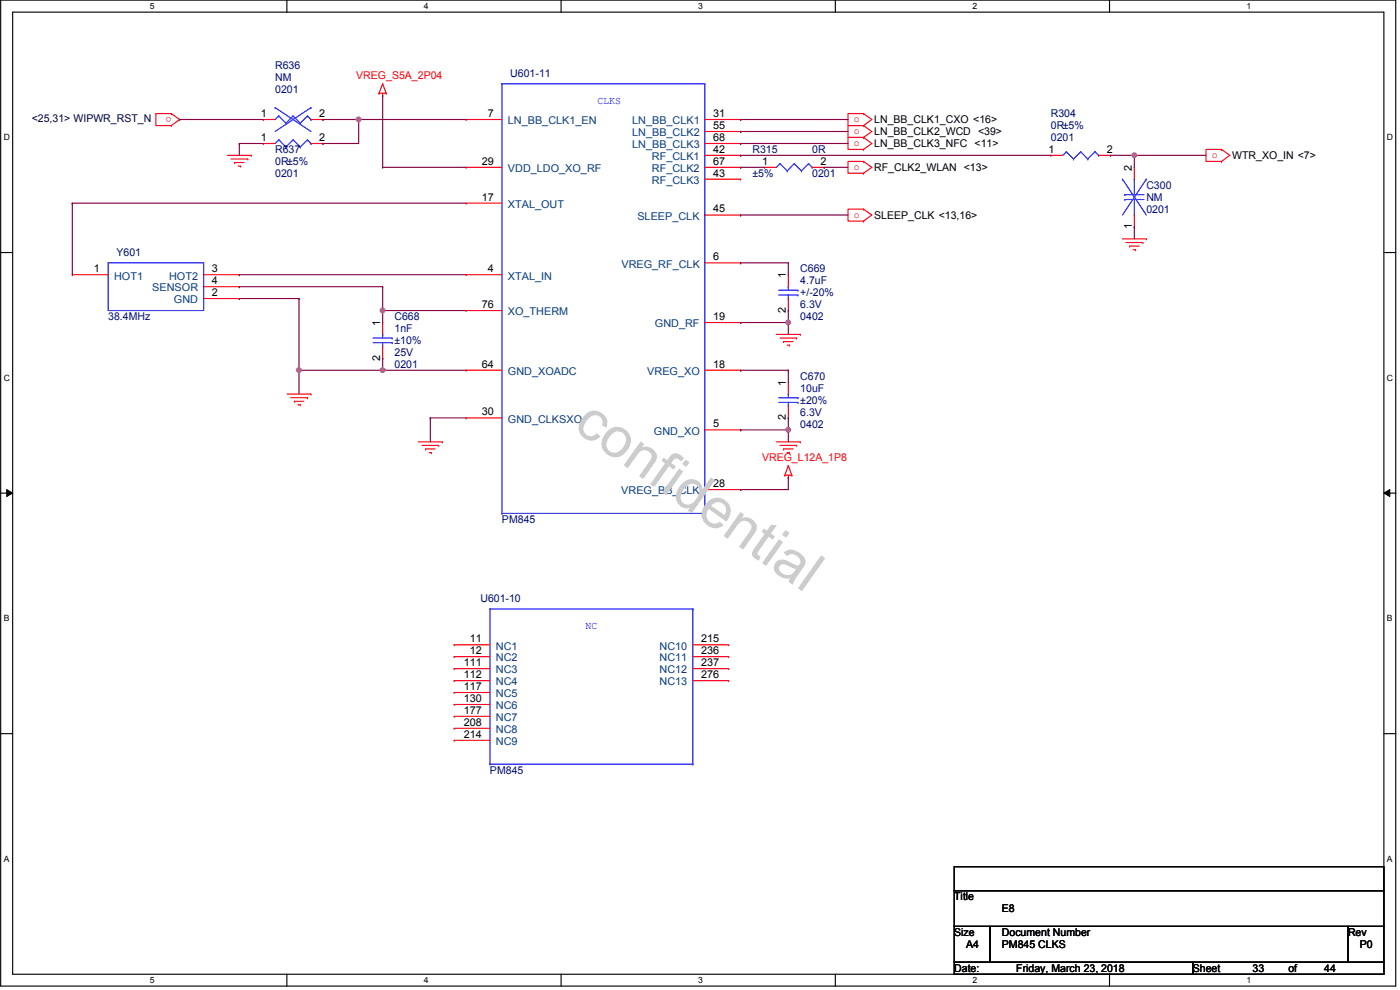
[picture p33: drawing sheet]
<svg xmlns="http://www.w3.org/2000/svg" width="420mm" height="297mm" viewBox="0 0 420 297" stroke-linecap="round" stroke-linejoin="round" font-family="sans-serif">
<defs><g id="words">
<text font-size="16.9" fill="#ccc" x="171.7" y="128.6" transform="rotate(35 171.7 128.6)">confidential</text>
<g font-size="3.2" fill="#000080">
<text x="82.6" y="20.8">R636</text>
<text x="153.2" y="23">U601-11</text>
<text x="82.6" y="24.4">NM</text>
<text x="82.6" y="28">0201</text>
<text x="315.4" y="35.2">R304</text>
<text x="315.4" y="38.7">0R±5%</text>
<text x="82.6" y="45.9">R637</text>
<text x="225.8" y="45.9">R315</text>
<text x="243.7" y="45.9">0R</text>
<text x="315.4" y="42.3">0201</text>
<text x="82.6" y="49.5">0R±5%</text>
<text x="82.6" y="53.1">0201</text>
<text x="225.8" y="53.1">±5%</text>
<text x="243.7" y="53.1">0201</text>
<text x="344" y="56.6">C300</text>
<text x="344" y="60.2">NM</text>
<text x="344" y="63.8">0201</text>
<text x="35" y="76.7">Y601</text>
<text x="240.2" y="81.7">C669</text>
<text x="240.2" y="85.3">4.7uF</text>
<text x="240.2" y="88.9">+/-20%</text>
<text x="240.2" y="92.5">6.3V</text>
<text x="32.5" y="96.1">38.4MHz</text>
<text x="118.4" y="96.1">C668</text>
<text x="118.4" y="99.7">1nF</text>
<text x="240.2" y="96.1">0402</text>
<text x="118.4" y="106.8">25V</text>
<text x="118.4" y="103.2">±10%</text>
<text x="118.4" y="110.4">0201</text>
<text x="240.2" y="114">C670</text>
<text x="240.2" y="117.6">10uF</text>
<text x="240.2" y="124.7">6.3V</text>
<text x="240.2" y="121.1">±20%</text>
<text x="240.2" y="128.3">0402</text>
<text x="150.7" y="156.9">PM845</text>
<text x="144.2" y="180.6">U601-10</text>
<text x="147.1" y="232.2">PM845</text>
</g>
<g font-size="3.2" fill="#f00">
<text x="106.9" y="23.7">VREG_S5A_2P04</text>
<text x="51.4" y="35" transform="rotate(180 51.4 35)">o</text>
<text x="256.3" y="36.6">o</text>
<text x="256.3" y="40.2">o</text>
<text x="256.3" y="43.8">o</text>
<text x="363.7" y="47.4">o</text>
<text x="256.3" y="51">o</text>
<text x="256.3" y="65.3">o</text>
<text x="228.7" y="138.3">VREG_L12A_1P8</text>
</g>
<g font-size="3.2">
<text x="78.3" y="35.1">1</text>
<text x="95.8" y="35.1">2</text>
<text x="146.4" y="35.1">7</text>
<text x="214" y="35.1">31</text>
<text x="214" y="38.7">55</text>
<text x="262.4" y="37">LN_BB_CLK1_CXO &lt;16&gt;</text>
<text x="262.4" y="40.6">LN_BB_CLK2_WCD &lt;39&gt;</text>
<text x="78.3" y="42.3">1</text>
<text x="95.8" y="42.3">2</text>
<text x="214" y="42.3">68</text>
<text x="214" y="45.8">42</text>
<text x="262.4" y="44.1">LN_BB_CLK3_NFC &lt;11&gt;</text>
<text x="314.7" y="45.8">1</text>
<text x="332.2" y="45.8">2</text>
<text x="369.8" y="47.7">WTR_XO_IN &lt;7&gt;</text>
<text x="144.6" y="49.4">29</text>
<text x="214" y="49.4">67</text>
<text x="214" y="53">43</text>
<text x="228.7" y="49.4">1</text>
<text x="246.2" y="49.4">2</text>
<text x="262.4" y="51.3">RF_CLK2_WLAN &lt;13&gt;</text>
<text x="339.7" y="51.3" transform="rotate(-90 339.7 51.3)">2</text>
<text x="144.6" y="60.2">17</text>
<text x="214" y="63.8">45</text>
<text x="262.4" y="65.6">SLEEP_CLK &lt;13,16&gt;</text>
<text x="339.7" y="68.8" transform="rotate(-90 339.7 68.8)">1</text>
<text x="28.2" y="81.7">1</text>
<text x="63.6" y="81.7">3</text>
<text x="146.4" y="81.7">4</text>
<text x="214" y="78.1">6</text>
<text x="235.8" y="83.5" transform="rotate(-90 235.8 83.5)">1</text>
<text x="63.6" y="88.8">2</text>
<text x="63.6" y="85.3">4</text>
<text x="144.6" y="92.4">76</text>
<text x="235.8" y="93.9" transform="rotate(-90 235.8 93.9)">2</text>
<text x="114.1" y="97.8" transform="rotate(-90 114.1 97.8)">1</text>
<text x="214" y="96">19</text>
<text x="114.1" y="108.2" transform="rotate(-90 114.1 108.2)">2</text>
<text x="144.6" y="110.3">64</text>
<text x="214" y="110.3">18</text>
<text x="235.8" y="115.7" transform="rotate(-90 235.8 115.7)">1</text>
<text x="144.6" y="124.6">30</text>
<text x="214" y="128.2">5</text>
<text x="235.8" y="126.2" transform="rotate(-90 235.8 126.2)">2</text>
<text x="214" y="146.1">28</text>
<text x="141" y="192.7">11</text>
<text x="141" y="196.3">12</text>
<text x="210.4" y="192.7">215</text>
<text x="210.4" y="196.3">236</text>
<text x="139.2" y="199.9">111</text>
<text x="139.2" y="203.5">112</text>
<text x="210.4" y="199.9">237</text>
<text x="210.4" y="203.5">276</text>
<text x="139.2" y="207">117</text>
<text x="139.2" y="210.6">130</text>
<text x="139.2" y="214.2">177</text>
<text x="139.2" y="217.8">208</text>
<text x="139.2" y="221.4">214</text>
<text x="286.4" y="270.1">Title</text>
<text x="300.7" y="273.7">E8</text>
<text x="286.4" y="280.8">Size</text>
<text x="300.7" y="280.8">Document Number</text>
<text x="404.6" y="280.8">Rev</text>
<text x="290" y="284.4">A4</text>
<text x="300.7" y="284.4">PM845 CLKS</text>
<text x="408.1" y="284.4">P0</text>
<text x="286.4" y="291.6">Date:</text>
<text x="305" y="291.6">Friday, March 23, 2018</text>
<text x="358" y="291.6">Sheet</text>
<text x="375.9" y="291.6">33</text>
<text x="386.7" y="291.6">of</text>
<text x="397.4" y="291.6">44</text>
</g>
<g font-size="3.2" fill="#00f">
<text x="179.3" y="31.2">CLKS</text>
<text x="175.7" y="188.8">NC</text>
</g>
<text font-size="3.2" fill="#000040" x="9.5" y="36.6">&lt;25,31&gt; WIPWR_RST_N</text>
<g font-size="3.2" fill="#004080">
<text x="152.4" y="37.3">LN_BB_CLK1_EN</text>
<text x="189.7" y="37.3">LN_BB_CLK1</text>
<text x="189.7" y="40.9">LN_BB_CLK2</text>
<text x="189.7" y="44.5">LN_BB_CLK3</text>
<text x="152.4" y="51.6">VDD_LDO_XO_RF</text>
<text x="195.7" y="48">RF_CLK1</text>
<text x="195.7" y="51.6">RF_CLK2</text>
<text x="195.7" y="55.2">RF_CLK3</text>
<text x="152.4" y="62.4">XTAL_OUT</text>
<text x="191.3" y="66">SLEEP_CLK</text>
<text x="34.2" y="83.9">HOT1</text>
<text x="50.7" y="83.9">HOT2</text>
<text x="152.4" y="83.9">XTAL_IN</text>
<text x="186.5" y="80.3">VREG_RF_CLK</text>
<text x="45.7" y="87.5">SENSOR</text>
<text x="52.2" y="91">GND</text>
<text x="152.4" y="94.6">XO_THERM</text>
<text x="196.5" y="98.2">GND_RF</text>
<text x="152.4" y="112.5">GND_XOADC</text>
<text x="194.3" y="112.5">VREG_XO</text>
<text x="152.4" y="126.8">GND_CLKSXO</text>
<text x="196.2" y="130.4">GND_XO</text>
<text x="186.5" y="148.3">VREG_BB_CLK</text>
<text x="148.8" y="194.9">NC1</text>
<text x="197.9" y="194.9">NC10</text>
<text x="148.8" y="198.5">NC2</text>
<text x="148.8" y="202.1">NC3</text>
<text x="197.9" y="198.5">NC11</text>
<text x="197.9" y="202.1">NC12</text>
<text x="148.8" y="205.7">NC4</text>
<text x="148.8" y="209.2">NC5</text>
<text x="197.9" y="205.7">NC13</text>
<text x="148.8" y="212.8">NC6</text>
<text x="148.8" y="216.4">NC7</text>
<text x="148.8" y="220">NC8</text>
<text x="148.8" y="223.6">NC9</text>
</g>
<g font-size="2.6">
<text x="44.9" y="2.8">5</text>
<text x="127.2" y="2.8">4</text>
<text x="209.5" y="2.8">3</text>
<text x="291.8" y="2.8">2</text>
<text x="374.1" y="2.8">1</text>
<text x="1.1" y="42">D</text>
<text x="416.3" y="42">D</text>
<text x="1.1" y="114.2">C</text>
<text x="416.3" y="114.2">C</text>
<text x="1.1" y="186.4">B</text>
<text x="416.3" y="186.4">B</text>
<text x="1.1" y="258.5">A</text>
<text x="416.3" y="258.5">A</text>
<text x="44.9" y="295">5</text>
<text x="127.2" y="295">4</text>
<text x="209.5" y="295">3</text>
<text x="291.8" y="295">2</text>
<text x="374.1" y="295">1</text>
</g>
</g></defs>
<path d="M.2 0h418.7v295.9h-418.7zM3.8 3.6h411.5v288.7h-411.5z" fill="none" stroke="#000" stroke-width=".34"/>
<g fill="#fff">
<path d="M44.9 .4h1.5v2.9h-1.5z"/>
<path d="M44.9 292.7h1.5v2.9h-1.5z"/>
</g>
<path d="M86.1 0v3.6M86.1 292.3v3.6" fill="none" stroke="#000" stroke-width=".34"/>
<g fill="#fff">
<path d="M127.2 .4h1.5v2.9h-1.5z"/>
<path d="M127.2 292.7h1.5v2.9h-1.5z"/>
</g>
<path d="M168.4 0v3.6M168.4 292.3v3.6" fill="none" stroke="#000" stroke-width=".34"/>
<g fill="#fff">
<path d="M209.5 .4h1.5v2.9h-1.5z"/>
<path d="M209.5 292.7h1.5v2.9h-1.5z"/>
</g>
<path d="M250.7 0v3.6M250.7 292.3v3.6" fill="none" stroke="#000" stroke-width=".34"/>
<g fill="#fff">
<path d="M291.8 .4h1.5v2.9h-1.5z"/>
<path d="M291.8 292.7h1.5v2.9h-1.5z"/>
</g>
<path d="M333 0v3.6M333 292.3v3.6" fill="none" stroke="#000" stroke-width=".34"/>
<g fill="#fff">
<path d="M374.1 .4h1.5v2.9h-1.5z"/>
<path d="M374.1 292.7h1.5v2.9h-1.5z"/>
<path d="M1.1 39.7h1.9v2.9h-1.9z"/>
<path d="M416.3 39.7h1.8v2.9h-1.8z"/>
<path d="M1.1 111.8h1.9v2.9h-1.9z"/>
<path d="M416.3 111.8h1.8v2.9h-1.8z"/>
</g>
<path d="M.2 75.8h3.6M415.3 75.8h3.6" fill="none" stroke="#000" stroke-width=".34"/>
<g fill="#fff">
<path d="M1.1 184h1.8v2.9h-1.8z"/>
<path d="M416.3 184h1.7v2.9h-1.7z"/>
</g>
<path d="M.2 148h3.6M415.3 148h3.6" fill="none" stroke="#000" stroke-width=".34"/>
<path d="M2 146.9l1.8 1.1-1.8 1zM415.3 148l1.8-1.1v2.1z" fill="#000"/>
<path d="M2 146.9l1.8 1.1-1.8 1zM415.3 148l1.8-1.1v2.1z" fill="none" stroke="#000" stroke-width=".3"/>
<g fill="#fff">
<path d="M1.1 256.2h1.8v2.9h-1.8z"/>
<path d="M416.3 256.2h1.7v2.9h-1.7z"/>
</g>
<path d="M.2 220.1h3.6M415.3 220.1h3.6" fill="none" stroke="#000" stroke-width=".34"/>
<path d="M113.7 28h2.2" fill="none" stroke="#f00" stroke-width=".34"/>
<circle cx="115.9" cy="28" r=".17" fill="#f00"/>
<path d="M114.8 28v.7" fill="none" stroke="#f00" stroke-width=".34"/>
<circle cx="114.8" cy="28.7" r=".17" fill="#f00"/>
<path d="M114.8 25.1l1.1 2.9" fill="none" stroke="#f00" stroke-width=".34"/>
<circle cx="114.8" cy="25.1" r=".17" fill="#f00"/>
<path d="M114.8 25.1l-1.1 2.9" fill="none" stroke="#f00" stroke-width=".34"/>
<circle cx="113.7" cy="28" r=".17" fill="#f00"/>
<path d="M86.2 118.2h7.1" fill="none" stroke="#f00" stroke-width=".34"/>
<circle cx="93.3" cy="118.2" r=".17" fill="#f00"/>
<path d="M87.2 119.3h5.1" fill="none" stroke="#f00" stroke-width=".34"/>
<circle cx="92.3" cy="119.3" r=".17" fill="#f00"/>
<path d="M88.3 120.4h2.9" fill="none" stroke="#f00" stroke-width=".34"/>
<circle cx="88.3" cy="120.4" r=".17" fill="#f00"/>
<path d="M89.4 121.5h.7" fill="none" stroke="#f00" stroke-width=".34"/>
<circle cx="90.1" cy="121.5" r=".17" fill="#f00"/>
<path d="M125.5 132.6h7.2" fill="none" stroke="#f00" stroke-width=".34"/>
<circle cx="132.7" cy="132.6" r=".17" fill="#f00"/>
<path d="M126.6 133.6h5" fill="none" stroke="#f00" stroke-width=".34"/>
<circle cx="131.6" cy="133.6" r=".17" fill="#f00"/>
<path d="M127.7 134.7h2.9" fill="none" stroke="#f00" stroke-width=".34"/>
<circle cx="127.7" cy="134.7" r=".17" fill="#f00"/>
<path d="M128.8 135.8h.7" fill="none" stroke="#f00" stroke-width=".34"/>
<circle cx="129.5" cy="135.8" r=".17" fill="#f00"/>
<path d="M233 100.3h7.2" fill="none" stroke="#f00" stroke-width=".34"/>
<circle cx="240.2" cy="100.3" r=".17" fill="#f00"/>
<path d="M234.1 101.4h5" fill="none" stroke="#f00" stroke-width=".34"/>
<circle cx="239.1" cy="101.4" r=".17" fill="#f00"/>
<path d="M235.2 102.5h2.8" fill="none" stroke="#f00" stroke-width=".34"/>
<circle cx="235.2" cy="102.5" r=".17" fill="#f00"/>
<path d="M236.3 103.5h.6" fill="none" stroke="#f00" stroke-width=".34"/>
<circle cx="236.9" cy="103.5" r=".17" fill="#f00"/>
<path d="M233 132.6h7.2" fill="none" stroke="#f00" stroke-width=".34"/>
<circle cx="240.2" cy="132.6" r=".17" fill="#f00"/>
<path d="M234.1 133.6h5" fill="none" stroke="#f00" stroke-width=".34"/>
<circle cx="239.1" cy="133.6" r=".17" fill="#f00"/>
<path d="M235.2 134.7h2.8" fill="none" stroke="#f00" stroke-width=".34"/>
<circle cx="235.2" cy="134.7" r=".17" fill="#f00"/>
<path d="M236.3 135.8h.6" fill="none" stroke="#f00" stroke-width=".34"/>
<circle cx="236.9" cy="135.8" r=".17" fill="#f00"/>
<path d="M235.5 142.6h2.1" fill="none" stroke="#f00" stroke-width=".34"/>
<circle cx="237.6" cy="142.6" r=".17" fill="#f00"/>
<path d="M236.6 142.6v.7" fill="none" stroke="#f00" stroke-width=".34"/>
<circle cx="236.6" cy="143.3" r=".17" fill="#f00"/>
<path d="M236.6 139.7l1 2.9" fill="none" stroke="#f00" stroke-width=".34"/>
<circle cx="236.6" cy="139.7" r=".17" fill="#f00"/>
<path d="M236.6 139.7l-1.1 2.9" fill="none" stroke="#f00" stroke-width=".34"/>
<circle cx="235.5" cy="142.6" r=".17" fill="#f00"/>
<path d="M68.3 46.6h7.1" fill="none" stroke="#f00" stroke-width=".34"/>
<circle cx="75.4" cy="46.6" r=".17" fill="#f00"/>
<path d="M69.3 47.7h5.1" fill="none" stroke="#f00" stroke-width=".34"/>
<circle cx="74.4" cy="47.7" r=".17" fill="#f00"/>
<path d="M70.4 48.8h2.9" fill="none" stroke="#f00" stroke-width=".34"/>
<circle cx="70.4" cy="48.8" r=".17" fill="#f00"/>
<path d="M71.5 49.8h.7" fill="none" stroke="#f00" stroke-width=".34"/>
<circle cx="72.2" cy="49.8" r=".17" fill="#f00"/>
<path d="M336.9 71.7h7.1" fill="none" stroke="#f00" stroke-width=".34"/>
<circle cx="344" cy="71.7" r=".17" fill="#f00"/>
<path d="M337.9 72.8h5.1" fill="none" stroke="#f00" stroke-width=".34"/>
<circle cx="343" cy="72.8" r=".17" fill="#f00"/>
<path d="M339 73.8h2.9" fill="none" stroke="#f00" stroke-width=".34"/>
<circle cx="339" cy="73.8" r=".17" fill="#f00"/>
<path d="M340.1 74.9h.7" fill="none" stroke="#f00" stroke-width=".34"/>
<circle cx="340.8" cy="74.9" r=".17" fill="#f00"/>
<path d="M53.9 35.9l-2.5 1.8" fill="none" stroke="#f00" stroke-width=".34"/>
<circle cx="51.4" cy="37.7" r=".17" fill="#f00"/>
<path d="M51.4 34.1l2.5 1.8" fill="none" stroke="#f00" stroke-width=".34"/>
<circle cx="51.4" cy="34.1" r=".17" fill="#f00"/>
<path d="M51.4 34.1h-4.6v3.6h4.6M259.2 34.1l2.5 1.8" fill="none" stroke="#f00" stroke-width=".34"/>
<circle cx="259.2" cy="34.1" r=".17" fill="#f00"/>
<path d="M261.7 35.9l-2.5 1.8" fill="none" stroke="#f00" stroke-width=".34"/>
<circle cx="259.2" cy="37.7" r=".17" fill="#f00"/>
<path d="M259.2 34.1h-4.7v3.6h4.7M259.2 41.2l2.5 1.9" fill="none" stroke="#f00" stroke-width=".34"/>
<circle cx="259.2" cy="41.2" r=".17" fill="#f00"/>
<path d="M261.7 43.1l-2.5 1.7" fill="none" stroke="#f00" stroke-width=".34"/>
<circle cx="259.2" cy="44.8" r=".17" fill="#f00"/>
<path d="M259.2 41.2h-4.7v3.6h4.7M366.6 44.8l2.5 1.8" fill="none" stroke="#f00" stroke-width=".34"/>
<circle cx="366.6" cy="44.8" r=".17" fill="#f00"/>
<path d="M369.1 46.6l-2.5 1.8" fill="none" stroke="#f00" stroke-width=".34"/>
<circle cx="366.6" cy="48.4" r=".17" fill="#f00"/>
<path d="M259.2 48.4l2.5 1.8M366.6 44.8h-4.7v3.6h4.7" fill="none" stroke="#f00" stroke-width=".34"/>
<circle cx="259.2" cy="48.4" r=".17" fill="#f00"/>
<path d="M261.7 50.2l-2.5 1.8" fill="none" stroke="#f00" stroke-width=".34"/>
<circle cx="259.2" cy="52" r=".17" fill="#f00"/>
<path d="M259.2 48.4h-4.7v3.6h4.7M259.2 62.7l2.5 1.8" fill="none" stroke="#f00" stroke-width=".34"/>
<circle cx="259.2" cy="62.7" r=".17" fill="#f00"/>
<path d="M261.7 64.5l-2.5 1.8" fill="none" stroke="#f00" stroke-width=".34"/>
<circle cx="259.2" cy="66.3" r=".17" fill="#f00"/>
<path d="M259.2 37.7l2.5 1.8M259.2 62.7h-4.7v3.6h4.7" fill="none" stroke="#f00" stroke-width=".34"/>
<circle cx="259.2" cy="37.7" r=".17" fill="#f00"/>
<path d="M261.7 39.5l-2.5 1.7" fill="none" stroke="#f00" stroke-width=".34"/>
<circle cx="259.2" cy="41.2" r=".17" fill="#f00"/>
<path d="M259.2 37.7h-4.7v3.5h4.7" fill="none" stroke="#f00" stroke-width=".34"/>
<path d="M286.4 260.1h128.9v7.2h-128.9zM286.4 267.3h128.9v10.7h-128.9zM286.4 278h10.7v10.7h-10.7zM297.1 278h107.5v10.7h-107.5zM404.6 278h10.7v10.7h-10.7zM286.4 288.7h71.6v3.6h-71.6zM358 288.7h57.3v3.6h-57.3z" fill="none" stroke="#000" stroke-width=".34"/>
<path d="M234.1 49.1l-1.1 1.1" fill="none" stroke="#00f" stroke-width=".34"/>
<circle cx="234.1" cy="49.1" r=".17" fill="#00f"/>
<path d="M234.1 49.1l2.2 2.2" fill="none" stroke="#00f" stroke-width=".34"/>
<circle cx="236.3" cy="51.3" r=".17" fill="#00f"/>
<path d="M238.4 49.1l-2.1 2.2" fill="none" stroke="#00f" stroke-width=".34"/>
<circle cx="238.4" cy="49.1" r=".17" fill="#00f"/>
<path d="M238.4 49.1l2.1 2.2" fill="none" stroke="#00f" stroke-width=".34"/>
<circle cx="240.5" cy="51.3" r=".17" fill="#00f"/>
<path d="M242.7 49.1l-2.2 2.2" fill="none" stroke="#00f" stroke-width=".34"/>
<circle cx="242.7" cy="49.1" r=".17" fill="#00f"/>
<path d="M242.7 49.1l1 1.1" fill="none" stroke="#00f" stroke-width=".34"/>
<circle cx="243.7" cy="50.2" r=".17" fill="#00f"/>
<path d="M229.4 50.2h3.6" fill="none" stroke="#f00" stroke-width=".34"/>
<circle cx="229.4" cy="50.2" r=".17" fill="#f00"/>
<path d="M243.7 50.2h3.6" fill="none" stroke="#f00" stroke-width=".34"/>
<circle cx="247.3" cy="50.2" r=".17" fill="#f00"/>
<path d="M320 45.6l-1 1" fill="none" stroke="#00f" stroke-width=".34"/>
<circle cx="320" cy="45.6" r=".17" fill="#00f"/>
<path d="M320 45.6l2.2 2.1" fill="none" stroke="#00f" stroke-width=".34"/>
<circle cx="322.2" cy="47.7" r=".17" fill="#00f"/>
<path d="M324.3 45.6l-2.1 2.1" fill="none" stroke="#00f" stroke-width=".34"/>
<circle cx="324.3" cy="45.6" r=".17" fill="#00f"/>
<path d="M324.3 45.6l2.2 2.1" fill="none" stroke="#00f" stroke-width=".34"/>
<circle cx="326.5" cy="47.7" r=".17" fill="#00f"/>
<path d="M328.6 45.6l-2.1 2.1" fill="none" stroke="#00f" stroke-width=".34"/>
<circle cx="328.6" cy="45.6" r=".17" fill="#00f"/>
<path d="M328.6 45.6l1.1 1" fill="none" stroke="#00f" stroke-width=".34"/>
<circle cx="329.7" cy="46.6" r=".17" fill="#00f"/>
<path d="M315.4 46.6h3.6" fill="none" stroke="#f00" stroke-width=".34"/>
<circle cx="315.4" cy="46.6" r=".17" fill="#f00"/>
<path d="M329.7 46.6h3.6" fill="none" stroke="#f00" stroke-width=".34"/>
<circle cx="333.3" cy="46.6" r=".17" fill="#f00"/>
<path d="M233.7 87.1h5.8" fill="none" stroke="#00f" stroke-width=".34"/>
<circle cx="239.5" cy="87.1" r=".17" fill="#00f"/>
<path d="M233.7 88.5h5.8" fill="none" stroke="#00f" stroke-width=".34"/>
<circle cx="239.5" cy="88.5" r=".17" fill="#00f"/>
<path d="M236.6 86v1.1" fill="none" stroke="#00f" stroke-width=".34"/>
<circle cx="236.6" cy="86" r=".17" fill="#00f"/>
<path d="M236.6 88.5v1.1" fill="none" stroke="#00f" stroke-width=".34"/>
<circle cx="236.6" cy="89.6" r=".17" fill="#00f"/>
<path d="M236.6 82.4v3.6" fill="none" stroke="#f00" stroke-width=".34"/>
<circle cx="236.6" cy="82.4" r=".17" fill="#f00"/>
<path d="M236.6 89.6v3.6" fill="none" stroke="#f00" stroke-width=".34"/>
<circle cx="236.6" cy="93.2" r=".17" fill="#f00"/>
<path d="M337.6 59.9h5.7" fill="none" stroke="#00f" stroke-width=".34"/>
<circle cx="337.6" cy="59.9" r=".17" fill="#00f"/>
<path d="M337.6 58.4h5.7" fill="none" stroke="#00f" stroke-width=".34"/>
<circle cx="337.6" cy="58.4" r=".17" fill="#00f"/>
<path d="M340.4 59.9v4.6" fill="none" stroke="#00f" stroke-width=".34"/>
<circle cx="340.4" cy="64.5" r=".17" fill="#00f"/>
<path d="M340.4 53.8v4.6" fill="none" stroke="#00f" stroke-width=".34"/>
<circle cx="340.4" cy="53.8" r=".17" fill="#00f"/>
<path d="M344 53.8l-7.1 10.7" fill="none" stroke="#00f" stroke-width=".34"/>
<circle cx="344" cy="53.8" r=".17" fill="#00f"/>
<path d="M336.9 53.8l7.1 10.7" fill="none" stroke="#00f" stroke-width=".34"/>
<circle cx="336.9" cy="53.8" r=".17" fill="#00f"/>
<path d="M340.4 64.5v3.6" fill="none" stroke="#f00" stroke-width=".34"/>
<circle cx="340.4" cy="68.1" r=".17" fill="#f00"/>
<path d="M340.4 50.2v3.6" fill="none" stroke="#f00" stroke-width=".34"/>
<circle cx="340.4" cy="50.2" r=".17" fill="#f00"/>
<path d="M233.7 119.3h5.8" fill="none" stroke="#00f" stroke-width=".34"/>
<circle cx="239.5" cy="119.3" r=".17" fill="#00f"/>
<path d="M233.7 120.7h5.8" fill="none" stroke="#00f" stroke-width=".34"/>
<circle cx="239.5" cy="120.7" r=".17" fill="#00f"/>
<path d="M236.6 118.2v1.1" fill="none" stroke="#00f" stroke-width=".34"/>
<circle cx="236.6" cy="118.2" r=".17" fill="#00f"/>
<path d="M236.6 120.7v1.1" fill="none" stroke="#00f" stroke-width=".34"/>
<circle cx="236.6" cy="121.8" r=".17" fill="#00f"/>
<path d="M236.6 114.7v3.5" fill="none" stroke="#f00" stroke-width=".34"/>
<circle cx="236.6" cy="114.7" r=".17" fill="#f00"/>
<path d="M236.6 121.8v3.6" fill="none" stroke="#f00" stroke-width=".34"/>
<circle cx="236.6" cy="125.4" r=".17" fill="#f00"/>
<path d="M112 101.4h5.7" fill="none" stroke="#00f" stroke-width=".34"/>
<circle cx="117.7" cy="101.4" r=".17" fill="#00f"/>
<path d="M112 102.8h5.7" fill="none" stroke="#00f" stroke-width=".34"/>
<circle cx="117.7" cy="102.8" r=".17" fill="#00f"/>
<path d="M114.8 100.3v1.1" fill="none" stroke="#00f" stroke-width=".34"/>
<circle cx="114.8" cy="100.3" r=".17" fill="#00f"/>
<path d="M114.8 102.8v1.1" fill="none" stroke="#00f" stroke-width=".34"/>
<circle cx="114.8" cy="103.9" r=".17" fill="#00f"/>
<path d="M114.8 96.8v3.5" fill="none" stroke="#f00" stroke-width=".34"/>
<circle cx="114.8" cy="96.8" r=".17" fill="#f00"/>
<path d="M114.8 103.9v3.6" fill="none" stroke="#f00" stroke-width=".34"/>
<circle cx="114.8" cy="107.5" r=".17" fill="#f00"/>
<path d="M83.7 34.8l-1.1 1.1" fill="none" stroke="#00f" stroke-width=".34"/>
<circle cx="83.7" cy="34.8" r=".17" fill="#00f"/>
<path d="M83.7 34.8l2.1 2.2" fill="none" stroke="#00f" stroke-width=".34"/>
<circle cx="85.8" cy="37" r=".17" fill="#00f"/>
<path d="M88 34.8l-2.2 2.2" fill="none" stroke="#00f" stroke-width=".34"/>
<circle cx="88" cy="34.8" r=".17" fill="#00f"/>
<path d="M88 34.8l2.1 2.2" fill="none" stroke="#00f" stroke-width=".34"/>
<circle cx="90.1" cy="37" r=".17" fill="#00f"/>
<path d="M92.3 34.8l-2.2 2.2" fill="none" stroke="#00f" stroke-width=".34"/>
<circle cx="92.3" cy="34.8" r=".17" fill="#00f"/>
<path d="M92.3 34.8l1 1.1" fill="none" stroke="#00f" stroke-width=".34"/>
<circle cx="93.3" cy="35.9" r=".17" fill="#00f"/>
<path d="M82.6 32.3l10.7 7.2" fill="none" stroke="#00f" stroke-width=".34"/>
<circle cx="82.6" cy="32.3" r=".17" fill="#00f"/>
<path d="M93.3 32.3l-10.7 7.2" fill="none" stroke="#00f" stroke-width=".34"/>
<circle cx="93.3" cy="32.3" r=".17" fill="#00f"/>
<path d="M79 35.9h3.6" fill="none" stroke="#f00" stroke-width=".34"/>
<circle cx="79" cy="35.9" r=".17" fill="#f00"/>
<path d="M93.3 35.9h3.6" fill="none" stroke="#f00" stroke-width=".34"/>
<circle cx="96.9" cy="35.9" r=".17" fill="#f00"/>
<path d="M83.7 42l-1.1 1.1" fill="none" stroke="#00f" stroke-width=".34"/>
<circle cx="83.7" cy="42" r=".17" fill="#00f"/>
<path d="M83.7 42l2.1 2.1" fill="none" stroke="#00f" stroke-width=".34"/>
<circle cx="85.8" cy="44.1" r=".17" fill="#00f"/>
<path d="M88 42l-2.2 2.1" fill="none" stroke="#00f" stroke-width=".34"/>
<circle cx="88" cy="42" r=".17" fill="#00f"/>
<path d="M88 42l2.1 2.1" fill="none" stroke="#00f" stroke-width=".34"/>
<circle cx="90.1" cy="44.1" r=".17" fill="#00f"/>
<path d="M92.3 42l-2.2 2.1" fill="none" stroke="#00f" stroke-width=".34"/>
<circle cx="92.3" cy="42" r=".17" fill="#00f"/>
<path d="M92.3 42l1 1.1" fill="none" stroke="#00f" stroke-width=".34"/>
<circle cx="93.3" cy="43.1" r=".17" fill="#00f"/>
<path d="M79 43.1h3.6" fill="none" stroke="#f00" stroke-width=".34"/>
<circle cx="79" cy="43.1" r=".17" fill="#f00"/>
<path d="M93.3 43.1h3.6" fill="none" stroke="#f00" stroke-width=".34"/>
<circle cx="96.9" cy="43.1" r=".17" fill="#f00"/>
<path d="M150.7 25.1h60.8" fill="none" stroke="#00f" stroke-width=".34"/>
<circle cx="211.5" cy="25.1" r=".17" fill="#00f"/>
<path d="M211.5 25.1v129" fill="none" stroke="#00f" stroke-width=".34"/>
<circle cx="211.5" cy="154.1" r=".17" fill="#00f"/>
<path d="M150.7 154.1h60.8" fill="none" stroke="#00f" stroke-width=".34"/>
<circle cx="150.7" cy="154.1" r=".17" fill="#00f"/>
<path d="M150.7 25.1v129" fill="none" stroke="#00f" stroke-width=".34"/>
<circle cx="150.7" cy="25.1" r=".17" fill="#00f"/>
<path d="M139.9 35.9h10.8" fill="none" stroke="#f00" stroke-width=".34"/>
<circle cx="139.9" cy="35.9" r=".17" fill="#f00"/>
<path d="M139.9 50.2h10.8" fill="none" stroke="#f00" stroke-width=".34"/>
<circle cx="139.9" cy="50.2" r=".17" fill="#f00"/>
<path d="M139.9 61h10.8" fill="none" stroke="#f00" stroke-width=".34"/>
<circle cx="139.9" cy="61" r=".17" fill="#f00"/>
<path d="M139.9 82.4h10.8" fill="none" stroke="#f00" stroke-width=".34"/>
<circle cx="139.9" cy="82.4" r=".17" fill="#f00"/>
<path d="M139.9 93.2h10.8" fill="none" stroke="#f00" stroke-width=".34"/>
<circle cx="139.9" cy="93.2" r=".17" fill="#f00"/>
<path d="M139.9 125.4h10.8" fill="none" stroke="#f00" stroke-width=".34"/>
<circle cx="139.9" cy="125.4" r=".17" fill="#f00"/>
<path d="M139.9 111.1h10.8" fill="none" stroke="#f00" stroke-width=".34"/>
<circle cx="139.9" cy="111.1" r=".17" fill="#f00"/>
<path d="M211.5 35.9h10.8" fill="none" stroke="#f00" stroke-width=".34"/>
<circle cx="222.3" cy="35.9" r=".17" fill="#f00"/>
<path d="M211.5 39.5h10.8" fill="none" stroke="#f00" stroke-width=".34"/>
<circle cx="222.3" cy="39.5" r=".17" fill="#f00"/>
<path d="M211.5 43.1h10.8" fill="none" stroke="#f00" stroke-width=".34"/>
<circle cx="222.3" cy="43.1" r=".17" fill="#f00"/>
<path d="M211.5 46.6h10.8" fill="none" stroke="#f00" stroke-width=".34"/>
<circle cx="222.3" cy="46.6" r=".17" fill="#f00"/>
<path d="M211.5 50.2h10.8" fill="none" stroke="#f00" stroke-width=".34"/>
<circle cx="222.3" cy="50.2" r=".17" fill="#f00"/>
<path d="M211.5 53.8h10.8" fill="none" stroke="#f00" stroke-width=".34"/>
<circle cx="222.3" cy="53.8" r=".17" fill="#f00"/>
<path d="M211.5 64.5h10.8" fill="none" stroke="#f00" stroke-width=".34"/>
<circle cx="222.3" cy="64.5" r=".17" fill="#f00"/>
<path d="M211.5 78.9h10.8" fill="none" stroke="#f00" stroke-width=".34"/>
<circle cx="222.3" cy="78.9" r=".17" fill="#f00"/>
<path d="M211.5 96.8h10.8" fill="none" stroke="#f00" stroke-width=".34"/>
<circle cx="222.3" cy="96.8" r=".17" fill="#f00"/>
<path d="M211.5 111.1h10.8" fill="none" stroke="#f00" stroke-width=".34"/>
<circle cx="222.3" cy="111.1" r=".17" fill="#f00"/>
<path d="M211.5 129h10.8" fill="none" stroke="#f00" stroke-width=".34"/>
<circle cx="222.3" cy="129" r=".17" fill="#f00"/>
<path d="M211.5 146.9h10.8" fill="none" stroke="#f00" stroke-width=".34"/>
<circle cx="222.3" cy="146.9" r=".17" fill="#f00"/>
<path d="M147.1 182.7h60.8" fill="none" stroke="#00f" stroke-width=".34"/>
<circle cx="207.9" cy="182.7" r=".17" fill="#00f"/>
<path d="M207.9 182.7v46.6" fill="none" stroke="#00f" stroke-width=".34"/>
<circle cx="207.9" cy="229.3" r=".17" fill="#00f"/>
<path d="M147.1 229.3h60.8" fill="none" stroke="#00f" stroke-width=".34"/>
<circle cx="147.1" cy="229.3" r=".17" fill="#00f"/>
<path d="M147.1 182.7v46.6" fill="none" stroke="#00f" stroke-width=".34"/>
<circle cx="147.1" cy="182.7" r=".17" fill="#00f"/>
<path d="M136.3 193.5h10.8" fill="none" stroke="#f00" stroke-width=".34"/>
<circle cx="136.3" cy="193.5" r=".17" fill="#f00"/>
<path d="M136.3 197h10.8" fill="none" stroke="#f00" stroke-width=".34"/>
<circle cx="136.3" cy="197" r=".17" fill="#f00"/>
<path d="M136.3 200.6h10.8" fill="none" stroke="#f00" stroke-width=".34"/>
<circle cx="136.3" cy="200.6" r=".17" fill="#f00"/>
<path d="M136.3 204.2h10.8" fill="none" stroke="#f00" stroke-width=".34"/>
<circle cx="136.3" cy="204.2" r=".17" fill="#f00"/>
<path d="M136.3 207.8h10.8" fill="none" stroke="#f00" stroke-width=".34"/>
<circle cx="136.3" cy="207.8" r=".17" fill="#f00"/>
<path d="M136.3 211.4h10.8" fill="none" stroke="#f00" stroke-width=".34"/>
<circle cx="136.3" cy="211.4" r=".17" fill="#f00"/>
<path d="M136.3 214.9h10.8" fill="none" stroke="#f00" stroke-width=".34"/>
<circle cx="136.3" cy="214.9" r=".17" fill="#f00"/>
<path d="M136.3 218.5h10.8" fill="none" stroke="#f00" stroke-width=".34"/>
<circle cx="136.3" cy="218.5" r=".17" fill="#f00"/>
<path d="M136.3 222.1h10.8" fill="none" stroke="#f00" stroke-width=".34"/>
<circle cx="136.3" cy="222.1" r=".17" fill="#f00"/>
<path d="M207.9 193.5h10.8" fill="none" stroke="#f00" stroke-width=".34"/>
<circle cx="218.7" cy="193.5" r=".17" fill="#f00"/>
<path d="M207.9 197h10.8" fill="none" stroke="#f00" stroke-width=".34"/>
<circle cx="218.7" cy="197" r=".17" fill="#f00"/>
<path d="M207.9 200.6h10.8" fill="none" stroke="#f00" stroke-width=".34"/>
<circle cx="218.7" cy="200.6" r=".17" fill="#f00"/>
<path d="M207.9 204.2h10.8" fill="none" stroke="#f00" stroke-width=".34"/>
<circle cx="218.7" cy="204.2" r=".17" fill="#f00"/>
<path d="M32.5 78.9h28.6v14.3h-28.6z" fill="none" stroke="#00f" stroke-width=".34"/>
<path d="M21.7 82.4h10.8" fill="none" stroke="#f00" stroke-width=".34"/>
<circle cx="21.7" cy="82.4" r=".17" fill="#f00"/>
<path d="M61.1 89.6h10.7" fill="none" stroke="#f00" stroke-width=".34"/>
<circle cx="71.8" cy="89.6" r=".17" fill="#f00"/>
<path d="M61.1 82.4h10.7" fill="none" stroke="#f00" stroke-width=".34"/>
<circle cx="71.8" cy="82.4" r=".17" fill="#f00"/>
<path d="M61.1 86h10.7" fill="none" stroke="#f00" stroke-width=".34"/>
<circle cx="71.8" cy="86" r=".17" fill="#f00"/>
<path d="M53.9 35.9h25.1" fill="none" stroke="#800040" stroke-width=".34"/>
<circle cx="53.9" cy="35.9" r=".17" fill="#800040"/>
<path d="M114.8 50.2h25.1" fill="none" stroke="#800040" stroke-width=".34"/>
<circle cx="114.8" cy="50.2" r=".17" fill="#800040"/>
<path d="M114.8 28.7v21.5" fill="none" stroke="#800040" stroke-width=".34"/>
<circle cx="114.8" cy="28.7" r=".17" fill="#800040"/>
<path d="M21.7 61h118.2" fill="none" stroke="#800040" stroke-width=".34"/>
<circle cx="21.7" cy="61" r=".17" fill="#800040"/>
<path d="M71.8 82.4h68.1" fill="none" stroke="#800040" stroke-width=".34"/>
<circle cx="71.8" cy="82.4" r=".17" fill="#800040"/>
<path d="M89.7 111.1v7.1" fill="none" stroke="#800040" stroke-width=".34"/>
<circle cx="89.7" cy="111.1" r=".17" fill="#800040"/>
<path d="M89.7 111.1h25.1" fill="none" stroke="#800040" stroke-width=".34"/>
<circle cx="89.7" cy="111.1" r=".17" fill="#800040"/>
<path d="M114.8 93.2v3.6" fill="none" stroke="#800040" stroke-width=".34"/>
<circle cx="114.8" cy="93.2" r=".17" fill="#800040"/>
<path d="M114.8 93.2h25.1" fill="none" stroke="#800040" stroke-width=".34"/>
<circle cx="114.8" cy="93.2" r=".17" fill="#800040"/>
<circle cx="114.8" cy="93.1" r=".7" fill="#f0f"/>
<circle cx="114.8" cy="93.1" r=".7" fill="none" stroke="#f0f" stroke-width=".34"/>
<path d="M129.1 125.4h10.8" fill="none" stroke="#800040" stroke-width=".34"/>
<circle cx="129.1" cy="125.4" r=".17" fill="#800040"/>
<path d="M129.1 125.4v7.2" fill="none" stroke="#800040" stroke-width=".34"/>
<circle cx="129.1" cy="125.4" r=".17" fill="#800040"/>
<path d="M114.8 107.5v3.6" fill="none" stroke="#800040" stroke-width=".34"/>
<circle cx="114.8" cy="107.5" r=".17" fill="#800040"/>
<circle cx="114.8" cy="111.1" r=".7" fill="#f0f"/>
<circle cx="114.8" cy="111.1" r=".7" fill="none" stroke="#f0f" stroke-width=".34"/>
<path d="M114.8 111.1h25.1" fill="none" stroke="#800040" stroke-width=".34"/>
<circle cx="114.8" cy="111.1" r=".17" fill="#800040"/>
<path d="M222.3 35.9h32.2" fill="none" stroke="#800040" stroke-width=".34"/>
<circle cx="222.3" cy="35.9" r=".17" fill="#800040"/>
<path d="M222.3 43.1h32.2" fill="none" stroke="#800040" stroke-width=".34"/>
<circle cx="222.3" cy="43.1" r=".17" fill="#800040"/>
<path d="M222.3 46.6h93.1" fill="none" stroke="#800040" stroke-width=".34"/>
<circle cx="222.3" cy="46.6" r=".17" fill="#800040"/>
<path d="M222.3 50.2h7.1" fill="none" stroke="#800040" stroke-width=".34"/>
<circle cx="222.3" cy="50.2" r=".17" fill="#800040"/>
<path d="M222.3 64.5h32.2" fill="none" stroke="#800040" stroke-width=".34"/>
<circle cx="222.3" cy="64.5" r=".17" fill="#800040"/>
<path d="M222.3 78.9h14.3" fill="none" stroke="#800040" stroke-width=".34"/>
<circle cx="222.3" cy="78.9" r=".17" fill="#800040"/>
<path d="M236.6 78.9v3.5" fill="none" stroke="#800040" stroke-width=".34"/>
<circle cx="236.6" cy="78.9" r=".17" fill="#800040"/>
<path d="M222.3 96.8h14.3" fill="none" stroke="#800040" stroke-width=".34"/>
<circle cx="222.3" cy="96.8" r=".17" fill="#800040"/>
<circle cx="236.6" cy="96.7" r=".7" fill="#f0f"/>
<circle cx="236.6" cy="96.7" r=".7" fill="none" stroke="#f0f" stroke-width=".34"/>
<path d="M236.6 96.8v3.5" fill="none" stroke="#800040" stroke-width=".34"/>
<circle cx="236.6" cy="96.8" r=".17" fill="#800040"/>
<path d="M236.6 93.2v3.6" fill="none" stroke="#800040" stroke-width=".34"/>
<circle cx="236.6" cy="93.2" r=".17" fill="#800040"/>
<path d="M222.3 111.1h14.3" fill="none" stroke="#800040" stroke-width=".34"/>
<circle cx="222.3" cy="111.1" r=".17" fill="#800040"/>
<path d="M236.6 111.1v3.6" fill="none" stroke="#800040" stroke-width=".34"/>
<circle cx="236.6" cy="111.1" r=".17" fill="#800040"/>
<path d="M222.3 129h14.3" fill="none" stroke="#800040" stroke-width=".34"/>
<circle cx="222.3" cy="129" r=".17" fill="#800040"/>
<circle cx="236.6" cy="129" r=".7" fill="#f0f"/>
<circle cx="236.6" cy="129" r=".7" fill="none" stroke="#f0f" stroke-width=".34"/>
<path d="M236.6 129v3.6" fill="none" stroke="#800040" stroke-width=".34"/>
<circle cx="236.6" cy="129" r=".17" fill="#800040"/>
<path d="M236.6 125.4v3.6" fill="none" stroke="#800040" stroke-width=".34"/>
<circle cx="236.6" cy="125.4" r=".17" fill="#800040"/>
<path d="M222.3 146.9h14.3" fill="none" stroke="#800040" stroke-width=".34"/>
<circle cx="222.3" cy="146.9" r=".17" fill="#800040"/>
<path d="M236.6 143.3v3.6" fill="none" stroke="#800040" stroke-width=".34"/>
<circle cx="236.6" cy="143.3" r=".17" fill="#800040"/>
<path d="M21.7 61v21.4" fill="none" stroke="#800040" stroke-width=".34"/>
<circle cx="21.7" cy="61" r=".17" fill="#800040"/>
<path d="M71.8 86h43" fill="none" stroke="#800040" stroke-width=".34"/>
<circle cx="71.8" cy="86" r=".17" fill="#800040"/>
<path d="M114.8 86v7.2" fill="none" stroke="#800040" stroke-width=".34"/>
<circle cx="114.8" cy="86" r=".17" fill="#800040"/>
<path d="M71.8 89.6h17.9" fill="none" stroke="#800040" stroke-width=".34"/>
<circle cx="71.8" cy="89.6" r=".17" fill="#800040"/>
<path d="M89.7 89.6v21.5" fill="none" stroke="#800040" stroke-width=".34"/>
<circle cx="89.7" cy="89.6" r=".17" fill="#800040"/>
<circle cx="89.7" cy="111.1" r=".7" fill="#f0f"/>
<circle cx="89.7" cy="111.1" r=".7" fill="none" stroke="#f0f" stroke-width=".34"/>
<path d="M222.3 39.5h32.2" fill="none" stroke="#800040" stroke-width=".34"/>
<circle cx="222.3" cy="39.5" r=".17" fill="#800040"/>
<path d="M333.3 46.6h7.1" fill="none" stroke="#800040" stroke-width=".34"/>
<circle cx="333.3" cy="46.6" r=".17" fill="#800040"/>
<circle cx="340.4" cy="46.6" r=".7" fill="#f0f"/>
<circle cx="340.4" cy="46.6" r=".7" fill="none" stroke="#f0f" stroke-width=".34"/>
<path d="M340.4 46.6v3.6" fill="none" stroke="#800040" stroke-width=".34"/>
<circle cx="340.4" cy="46.6" r=".17" fill="#800040"/>
<path d="M340.4 46.6h21.5" fill="none" stroke="#800040" stroke-width=".34"/>
<circle cx="340.4" cy="46.6" r=".17" fill="#800040"/>
<path d="M247.3 50.2h7.2" fill="none" stroke="#800040" stroke-width=".34"/>
<circle cx="247.3" cy="50.2" r=".17" fill="#800040"/>
<path d="M96.9 35.9h10.7" fill="none" stroke="#800040" stroke-width=".34"/>
<circle cx="96.9" cy="35.9" r=".17" fill="#800040"/>
<path d="M107.6 35.9v7.2" fill="none" stroke="#800040" stroke-width=".34"/>
<circle cx="107.6" cy="35.9" r=".17" fill="#800040"/>
<path d="M107.6 35.9h32.3" fill="none" stroke="#800040" stroke-width=".34"/>
<circle cx="107.6" cy="35.9" r=".17" fill="#800040"/>
<circle cx="107.6" cy="35.8" r=".7" fill="#f0f"/>
<circle cx="107.6" cy="35.8" r=".7" fill="none" stroke="#f0f" stroke-width=".34"/>
<path d="M96.9 43.1h10.7" fill="none" stroke="#800040" stroke-width=".34"/>
<circle cx="96.9" cy="43.1" r=".17" fill="#800040"/>
<path d="M71.8 43.1h7.2" fill="none" stroke="#800040" stroke-width=".34"/>
<circle cx="71.8" cy="43.1" r=".17" fill="#800040"/>
<path d="M71.8 43.1v3.5" fill="none" stroke="#800040" stroke-width=".34"/>
<circle cx="71.8" cy="43.1" r=".17" fill="#800040"/>
<path d="M340.4 68.1v3.6" fill="none" stroke="#800040" stroke-width=".34"/>
<circle cx="340.4" cy="68.1" r=".17" fill="#800040"/>
<circle cx="114.8" cy="93.1" r=".7" fill="#f0f"/>
<circle cx="114.8" cy="93.1" r=".7" fill="none" stroke="#f0f" stroke-width=".34"/>
<circle cx="114.8" cy="111.1" r=".7" fill="#f0f"/>
<circle cx="114.8" cy="111.1" r=".7" fill="none" stroke="#f0f" stroke-width=".34"/>
<circle cx="236.6" cy="96.7" r=".7" fill="#f0f"/>
<circle cx="236.6" cy="96.7" r=".7" fill="none" stroke="#f0f" stroke-width=".34"/>
<circle cx="236.6" cy="129" r=".7" fill="#f0f"/>
<circle cx="236.6" cy="129" r=".7" fill="none" stroke="#f0f" stroke-width=".34"/>
<circle cx="89.7" cy="111.1" r=".7" fill="#f0f"/>
<circle cx="89.7" cy="111.1" r=".7" fill="none" stroke="#f0f" stroke-width=".34"/>
<circle cx="340.4" cy="46.6" r=".7" fill="#f0f"/>
<circle cx="340.4" cy="46.6" r=".7" fill="none" stroke="#f0f" stroke-width=".34"/>
<circle cx="107.6" cy="35.8" r=".7" fill="#f0f"/>
<circle cx="107.6" cy="35.8" r=".7" fill="none" stroke="#f0f" stroke-width=".34"/>
<use href="#words"/>
</svg>
